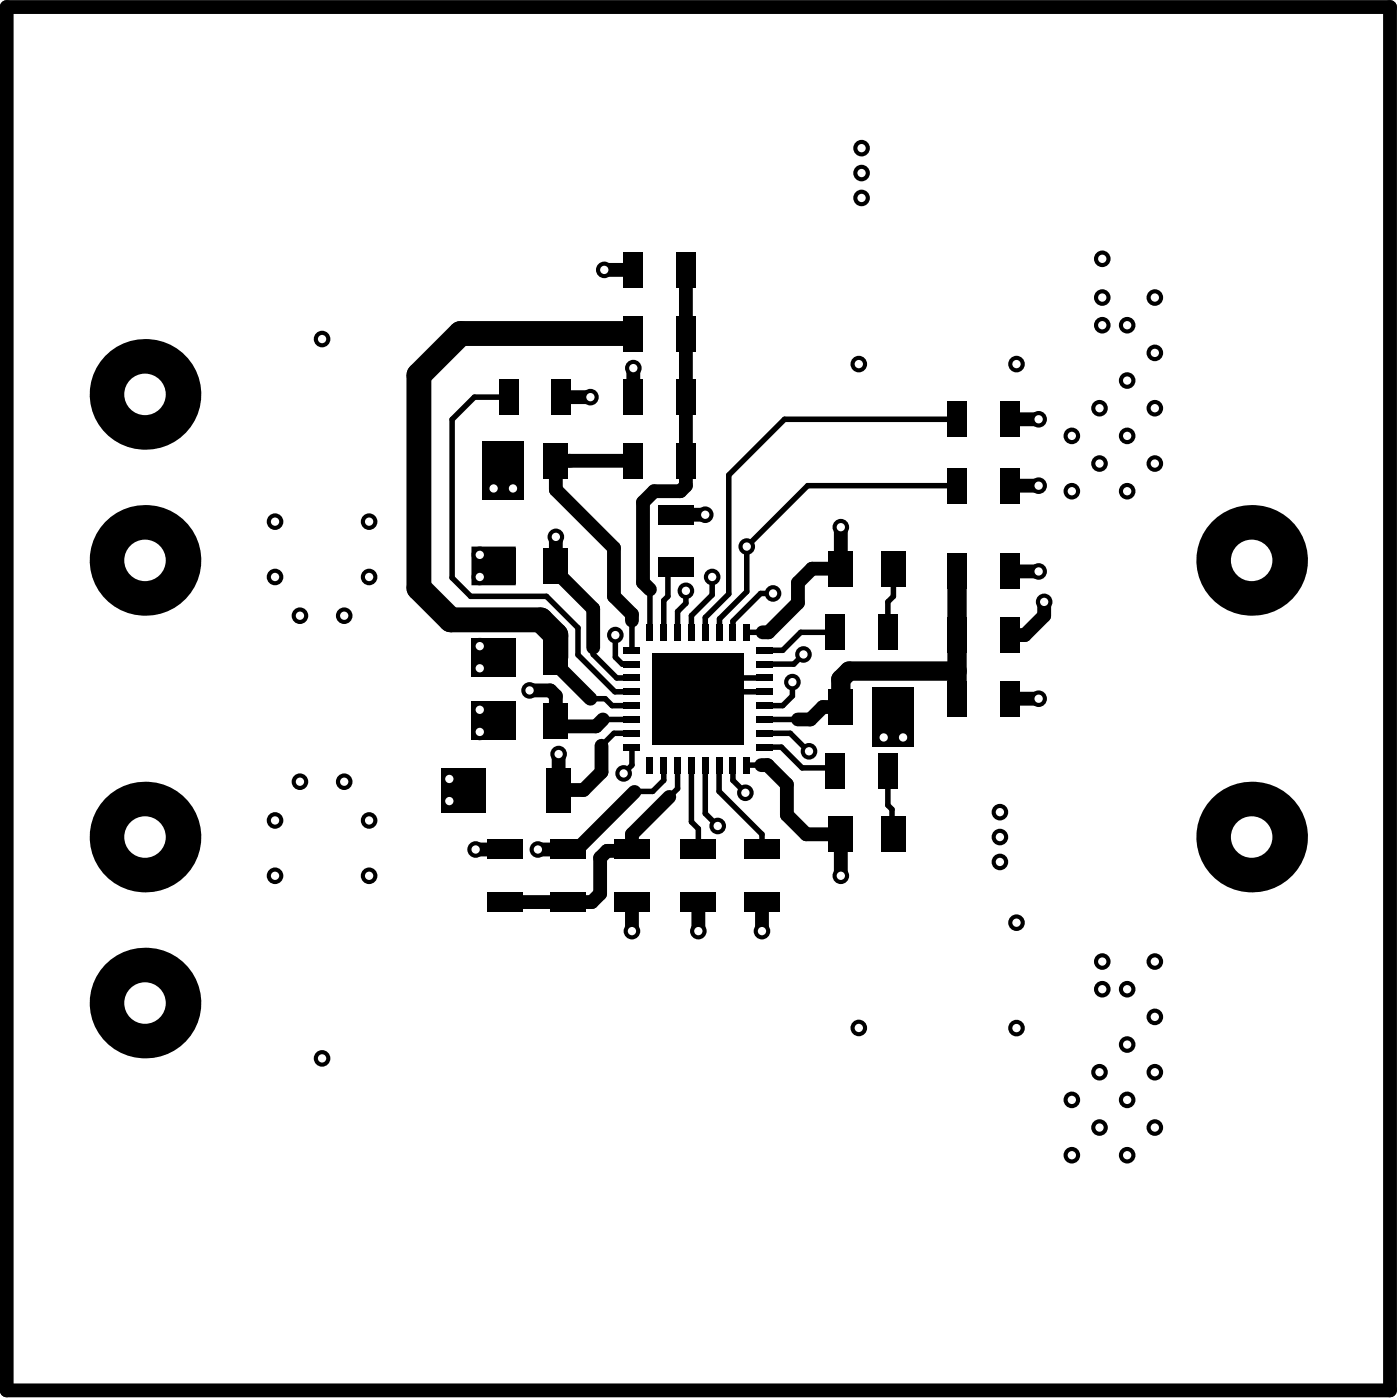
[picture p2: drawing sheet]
<svg xmlns="http://www.w3.org/2000/svg" width="168mm" height="168mm" viewBox="0 0 168 168" stroke-linecap="round" stroke-linejoin="round" font-family="sans-serif">
<g fill="none" stroke="#000" stroke-width="1.7">
<path d="M.8 .8h166.3v166.3h-166.3zM72.6 32.4h3.5M82.4 32.4v26l-.6 .6h-3.2l-1.3 1.4v9.6l.8 .8M67.5 47.7h3.5M75.3 40.1h.8M76.1 55.4h-9.3v3.5l7 7v5.8l2.2 2.1v.8M76.1 44.2v3.5M121.3 58.4h3.5M121.3 50.4h3.5M66.8 64.5v4.2l4.5 4.5v4.6M66.8 79v.8l4.2 4.2M81.3 61.9h3.5"/>
<path d="M101.1 63.4v5h-3.5l-1.7 1.6v2.5l-3.5 3.5h-.7M121.3 68.7h3.5M125.5 72.3v1.7l-2.3 2.3h-1.9M63.7 83h2.4l.7 .7v2.9l.7 .7h4.1l.9-.8M72.3 89.6v3.2l-2.2 2.2h-3v-4.4M76.3 95.2l-7 6.9h-4.6M80.4 95.8l-4.4 4.5v1.8l-.2 .2h-2.8l-.9 .8v4.3l-1 1h-10.4M91.5 92h.8l2.3 2.3v3.7l2.3 2.3h4.2v5M101.1 85h-2.2l-1.5 1.5h-1.5M121.3 84h3.5M57.2 102.1h3.5M76 108.4v3.5"/>
<path d="M83.9 108.4v3.5M91.6 108.4v3.5"/>
</g>
<g fill="#000">
<path d="M56.7 65.7h5.3v4.6h-5.3zM58 53.1h5v6.9h-5zM53 92.3h5.3v5.3h-5.3zM56.7 84.3h5.3v4.7h-5.3zM56.7 76.7h5.3v4.6h-5.3zM104.9 82.7h5v7.1h-5z"/>
<circle cx="82.4" cy="32.4" r=".83"/>
<circle cx="132.5" cy="31.1" r="1"/>
<circle cx="76.1" cy="55.4" r=".83"/>
<circle cx="68.3" cy="108.4" r=".83"/>
</g>
<g fill="none" stroke="#000" stroke-width=".66">
<path d="M61.2 47.7h-4.2l-2.7 2.7v19.1l2.3 2.2h9.1l3.8 3.8v3.2l4.4 4.5h2.1M115 58.4h-17.9l-7.3 7.3v5.4l-3.3 3.3-.1 1.6M115 50.4h-20.7l-6.7 6.7v14.3l-2.8 2.8v1.8M71.3 77.8v.9l2.8 2.8h1.9M74 76.3v2.7l.8 .8h1.2M76 74.6v3.6M78.1 70.8v5.2M81.3 68.2h-.2l-.8 .8v2.7l-.5 .5v3.8M82.4 71v1.5l-1 1v2.5M85.6 69.4v2.1l-2.5 2.5v2M89.8 76h1.9M92.9 71.3h-1.5l-3.3 3.4v1.3"/>
<path d="M96.6 78.7l-1.2 1.1h-3.5M100.4 76h-4.2l-2.1 2.2h-2.2M107.4 68.4v3.3l-.7 .6v3.7M71 84h1.7l.9 .8h2.4M72.5 86.5h3.5M76 88.1h-2.2l-1.5 1.5M76 89.8v2.2l-1 1M79.8 92v1.8l-1.3 1.3h-2.3M81.4 92v2.8l-1 1M83.1 92v6.8l.8 .8v2.5M84.8 83.2l-.9 .8M84.8 83.2h7.1"/>
<path d="M84.8 92v5.8l1.5 1.5M86.4 92v3.1l5.2 5.2v1.8M88.1 92v1.8l1.5 1.5M89.8 92h1.7M91.9 89.8h2l2.5 2.5h3.7l.3 .3M91.9 86.5h4M91.9 88.1h3.1l2.1 2.2h.1M91.9 81.5h-5.5l-1.6 1.7M95.2 82v1.7l-1.1 1.1h-2.2M106.7 92.6v4.2l.5 .5v2.8l.2 .2"/>
</g>
<path d="M115 68.7v15.3M115 80.7h-12.9l-1 1v3.3" fill="none" stroke="#000" stroke-width="2.3"/>
<path d="M75.3 40.1h-19.9l-5 5v25.6l3.8 3.8h10.8l1.8 1.8v2.7" fill="none" stroke="#000" stroke-width="3"/>
<circle cx="132.5" cy="31.1" r=".5" fill="#fff"/>
<circle cx="132.5" cy="35.8" r="1" fill="#000"/>
<circle cx="132.5" cy="35.8" r=".5" fill="#fff"/>
<circle cx="103.2" cy="123.6" r="1" fill="#000"/>
<circle cx="103.2" cy="123.6" r=".5" fill="#fff"/>
<circle cx="132.5" cy="118.9" r="1" fill="#000"/>
<circle cx="132.5" cy="118.9" r=".5" fill="#fff"/>
<circle cx="132.5" cy="115.6" r="1" fill="#000"/>
<circle cx="132.5" cy="115.6" r=".5" fill="#fff"/>
<circle cx="135.5" cy="118.9" r="1" fill="#000"/>
<circle cx="135.5" cy="118.9" r=".5" fill="#fff"/>
<circle cx="138.8" cy="115.6" r="1" fill="#000"/>
<circle cx="138.8" cy="115.6" r=".5" fill="#fff"/>
<circle cx="138.8" cy="122.2" r="1" fill="#000"/>
<circle cx="138.8" cy="122.2" r=".5" fill="#fff"/>
<circle cx="135.5" cy="125.6" r="1" fill="#000"/>
<circle cx="135.5" cy="125.6" r=".5" fill="#fff"/>
<circle cx="138.8" cy="128.9" r="1" fill="#000"/>
<circle cx="138.8" cy="128.9" r=".5" fill="#fff"/>
<circle cx="132.2" cy="128.9" r="1" fill="#000"/>
<circle cx="132.2" cy="128.9" r=".5" fill="#fff"/>
<circle cx="135.5" cy="132.2" r="1" fill="#000"/>
<circle cx="135.5" cy="132.2" r=".5" fill="#fff"/>
<circle cx="138.8" cy="135.5" r="1" fill="#000"/>
<circle cx="138.8" cy="135.5" r=".5" fill="#fff"/>
<circle cx="132.2" cy="135.5" r="1" fill="#000"/>
<circle cx="132.2" cy="135.5" r=".5" fill="#fff"/>
<circle cx="135.5" cy="138.9" r="1" fill="#000"/>
<circle cx="135.5" cy="138.9" r=".5" fill="#fff"/>
<circle cx="128.8" cy="138.9" r="1" fill="#000"/>
<circle cx="128.8" cy="138.9" r=".5" fill="#fff"/>
<circle cx="128.8" cy="132.2" r="1" fill="#000"/>
<circle cx="128.8" cy="132.2" r=".5" fill="#fff"/>
<circle cx="128.8" cy="52.4" r="1" fill="#000"/>
<circle cx="128.8" cy="52.4" r=".5" fill="#fff"/>
<circle cx="128.8" cy="59" r="1" fill="#000"/>
<circle cx="128.8" cy="59" r=".5" fill="#fff"/>
<circle cx="135.5" cy="59" r="1" fill="#000"/>
<circle cx="135.5" cy="59" r=".5" fill="#fff"/>
<circle cx="132.2" cy="55.7" r="1" fill="#000"/>
<circle cx="132.2" cy="55.7" r=".5" fill="#fff"/>
<circle cx="138.8" cy="55.7" r="1" fill="#000"/>
<circle cx="138.8" cy="55.7" r=".5" fill="#fff"/>
<circle cx="135.5" cy="52.4" r="1" fill="#000"/>
<circle cx="135.5" cy="52.4" r=".5" fill="#fff"/>
<circle cx="132.2" cy="49.1" r="1" fill="#000"/>
<circle cx="132.2" cy="49.1" r=".5" fill="#fff"/>
<circle cx="138.8" cy="49.1" r="1" fill="#000"/>
<circle cx="138.8" cy="49.1" r=".5" fill="#fff"/>
<circle cx="135.5" cy="45.7" r="1" fill="#000"/>
<circle cx="135.5" cy="45.7" r=".5" fill="#fff"/>
<circle cx="138.8" cy="42.4" r="1" fill="#000"/>
<circle cx="138.8" cy="42.4" r=".5" fill="#fff"/>
<circle cx="138.8" cy="35.8" r="1" fill="#000"/>
<circle cx="138.8" cy="35.8" r=".5" fill="#fff"/>
<circle cx="135.5" cy="39.1" r="1" fill="#000"/>
<circle cx="135.5" cy="39.1" r=".5" fill="#fff"/>
<circle cx="132.5" cy="39.1" r="1" fill="#000"/>
<circle cx="132.5" cy="39.1" r=".5" fill="#fff"/>
<circle cx="108.5" cy="88.6" r="1" fill="#000"/>
<circle cx="108.5" cy="88.6" r=".5" fill="#fff"/>
<circle cx="106.2" cy="88.6" r="1" fill="#000"/>
<circle cx="106.2" cy="88.6" r=".5" fill="#fff"/>
<circle cx="54" cy="93.6" r="1" fill="#000"/>
<circle cx="54" cy="93.6" r=".5" fill="#fff"/>
<circle cx="54" cy="96.3" r="1" fill="#000"/>
<circle cx="54" cy="96.3" r=".5" fill="#fff"/>
<circle cx="57.7" cy="85.3" r="1" fill="#000"/>
<circle cx="57.7" cy="85.3" r=".5" fill="#fff"/>
<circle cx="57.7" cy="88" r="1" fill="#000"/>
<circle cx="57.7" cy="88" r=".5" fill="#fff"/>
<circle cx="57.7" cy="77.7" r="1" fill="#000"/>
<circle cx="57.7" cy="77.7" r=".5" fill="#fff"/>
<circle cx="57.7" cy="80.3" r="1" fill="#000"/>
<circle cx="57.7" cy="80.3" r=".5" fill="#fff"/>
<circle cx="57.7" cy="69.4" r="1" fill="#000"/>
<circle cx="57.7" cy="69.4" r=".5" fill="#fff"/>
<circle cx="59.3" cy="58.7" r="1" fill="#000"/>
<circle cx="59.3" cy="58.7" r=".5" fill="#fff"/>
<circle cx="61.7" cy="58.7" r="1" fill="#000"/>
<circle cx="61.7" cy="58.7" r=".5" fill="#fff"/>
<circle cx="41.4" cy="94" r="1" fill="#000"/>
<circle cx="41.4" cy="94" r=".5" fill="#fff"/>
<circle cx="44.4" cy="105.3" r="1" fill="#000"/>
<circle cx="44.4" cy="105.3" r=".5" fill="#fff"/>
<circle cx="44.4" cy="98.6" r="1" fill="#000"/>
<circle cx="44.4" cy="98.6" r=".5" fill="#fff"/>
<circle cx="36.1" cy="94" r="1" fill="#000"/>
<circle cx="36.1" cy="94" r=".5" fill="#fff"/>
<circle cx="33.1" cy="98.6" r="1" fill="#000"/>
<circle cx="33.1" cy="98.6" r=".5" fill="#fff"/>
<circle cx="33.1" cy="105.3" r="1" fill="#000"/>
<circle cx="33.1" cy="105.3" r=".5" fill="#fff"/>
<circle cx="44.4" cy="62.7" r="1" fill="#000"/>
<circle cx="44.4" cy="62.7" r=".5" fill="#fff"/>
<circle cx="44.4" cy="69.4" r="1" fill="#000"/>
<circle cx="44.4" cy="69.4" r=".5" fill="#fff"/>
<circle cx="41.4" cy="74" r="1" fill="#000"/>
<circle cx="41.4" cy="74" r=".5" fill="#fff"/>
<circle cx="33.1" cy="69.4" r="1" fill="#000"/>
<circle cx="33.1" cy="69.4" r=".5" fill="#fff"/>
<circle cx="33.1" cy="62.7" r="1" fill="#000"/>
<circle cx="33.1" cy="62.7" r=".5" fill="#fff"/>
<circle cx="36.1" cy="74" r="1" fill="#000"/>
<circle cx="36.1" cy="74" r=".5" fill="#fff"/>
<circle cx="120.2" cy="100.6" r="1" fill="#000"/>
<circle cx="120.2" cy="100.6" r=".5" fill="#fff"/>
<circle cx="120.2" cy="103.6" r="1" fill="#000"/>
<circle cx="120.2" cy="103.6" r=".5" fill="#fff"/>
<circle cx="120.2" cy="97.6" r="1" fill="#000"/>
<circle cx="120.2" cy="97.6" r=".5" fill="#fff"/>
<circle cx="103.6" cy="23.8" r="1" fill="#000"/>
<circle cx="103.6" cy="23.8" r=".5" fill="#fff"/>
<circle cx="103.6" cy="17.8" r="1" fill="#000"/>
<circle cx="103.6" cy="17.8" r=".5" fill="#fff"/>
<circle cx="82.4" cy="71" r="1" fill="#000"/>
<circle cx="82.4" cy="71" r=".5" fill="#fff"/>
<circle cx="92.9" cy="71.3" r="1" fill="#000"/>
<circle cx="92.9" cy="71.3" r=".5" fill="#fff"/>
<circle cx="125.5" cy="72.3" r="1" fill="#000"/>
<circle cx="125.5" cy="72.3" r=".5" fill="#fff"/>
<circle cx="74" cy="76.3" r="1" fill="#000"/>
<circle cx="74" cy="76.3" r=".5" fill="#fff"/>
<circle cx="71" cy="47.7" r="1" fill="#000"/>
<circle cx="71" cy="47.7" r=".5" fill="#fff"/>
<circle cx="67.1" cy="90.6" r="1" fill="#000"/>
<circle cx="67.1" cy="90.6" r=".5" fill="#fff"/>
<circle cx="63.7" cy="83" r="1" fill="#000"/>
<circle cx="63.7" cy="83" r=".5" fill="#fff"/>
<circle cx="57.7" cy="66.7" r="1" fill="#000"/>
<circle cx="57.7" cy="66.7" r=".5" fill="#fff"/>
<circle cx="66.8" cy="64.5" r="1" fill="#000"/>
<circle cx="66.8" cy="64.5" r=".5" fill="#fff"/>
<circle cx="87.6" cy="80.3" r="1" fill="#000"/>
<circle cx="87.6" cy="80.3" r=".5" fill="#fff"/>
<circle cx="80.3" cy="80.3" r="1" fill="#000"/>
<circle cx="80.3" cy="80.3" r=".5" fill="#fff"/>
<circle cx="87.6" cy="87.6" r="1" fill="#000"/>
<circle cx="87.6" cy="87.6" r=".5" fill="#fff"/>
<circle cx="85.6" cy="69.4" r="1" fill="#000"/>
<circle cx="85.6" cy="69.4" r=".5" fill="#fff"/>
<circle cx="38.7" cy="40.8" r="1" fill="#000"/>
<circle cx="38.7" cy="40.8" r=".5" fill="#fff"/>
<circle cx="38.7" cy="127.2" r="1" fill="#000"/>
<circle cx="38.7" cy="127.2" r=".5" fill="#fff"/>
<circle cx="95.2" cy="82" r="1" fill="#000"/>
<circle cx="95.2" cy="82" r=".5" fill="#fff"/>
<circle cx="97.2" cy="90.3" r="1" fill="#000"/>
<circle cx="97.2" cy="90.3" r=".5" fill="#fff"/>
<circle cx="96.6" cy="78.7" r="1" fill="#000"/>
<circle cx="96.6" cy="78.7" r=".5" fill="#fff"/>
<circle cx="89.8" cy="65.7" r="1" fill="#000"/>
<circle cx="89.8" cy="65.7" r=".5" fill="#fff"/>
<circle cx="89.6" cy="95.3" r="1" fill="#000"/>
<circle cx="89.6" cy="95.3" r=".5" fill="#fff"/>
<circle cx="103.2" cy="43.8" r="1" fill="#000"/>
<circle cx="103.2" cy="43.8" r=".5" fill="#fff"/>
<circle cx="122.2" cy="123.6" r="1" fill="#000"/>
<circle cx="122.2" cy="123.6" r=".5" fill="#fff"/>
<circle cx="122.2" cy="110.9" r="1" fill="#000"/>
<circle cx="122.2" cy="110.9" r=".5" fill="#fff"/>
<circle cx="122.2" cy="43.8" r="1" fill="#000"/>
<circle cx="122.2" cy="43.8" r=".5" fill="#fff"/>
<circle cx="103.6" cy="20.8" r="1" fill="#000"/>
<circle cx="103.6" cy="20.8" r=".5" fill="#fff"/>
<circle cx="72.6" cy="32.4" r="1" fill="#000"/>
<circle cx="72.6" cy="32.4" r=".5" fill="#fff"/>
<circle cx="80.3" cy="87.6" r="1" fill="#000"/>
<circle cx="80.3" cy="87.6" r=".5" fill="#fff"/>
<circle cx="84.8" cy="61.9" r="1" fill="#000"/>
<circle cx="84.8" cy="61.9" r=".5" fill="#fff"/>
<circle cx="57.2" cy="102.1" r="1" fill="#000"/>
<circle cx="57.2" cy="102.1" r=".5" fill="#fff"/>
<circle cx="83.9" cy="111.9" r="1" fill="#000"/>
<circle cx="83.9" cy="111.9" r=".5" fill="#fff"/>
<circle cx="76.1" cy="44.2" r="1" fill="#000"/>
<circle cx="76.1" cy="44.2" r=".5" fill="#fff"/>
<circle cx="76" cy="111.9" r="1" fill="#000"/>
<circle cx="76" cy="111.9" r=".5" fill="#fff"/>
<circle cx="91.6" cy="111.9" r="1" fill="#000"/>
<circle cx="91.6" cy="111.9" r=".5" fill="#fff"/>
<circle cx="124.8" cy="68.7" r="1" fill="#000"/>
<circle cx="124.8" cy="68.7" r=".5" fill="#fff"/>
<circle cx="124.8" cy="58.4" r="1" fill="#000"/>
<circle cx="124.8" cy="58.4" r=".5" fill="#fff"/>
<circle cx="124.8" cy="50.4" r="1" fill="#000"/>
<circle cx="124.8" cy="50.4" r=".5" fill="#fff"/>
<circle cx="101.1" cy="63.4" r="1" fill="#000"/>
<circle cx="101.1" cy="63.4" r=".5" fill="#fff"/>
<circle cx="124.8" cy="84" r="1" fill="#000"/>
<circle cx="124.8" cy="84" r=".5" fill="#fff"/>
<circle cx="75" cy="93" r="1" fill="#000"/>
<circle cx="75" cy="93" r=".5" fill="#fff"/>
<circle cx="64.7" cy="102.1" r="1" fill="#000"/>
<circle cx="64.7" cy="102.1" r=".5" fill="#fff"/>
<circle cx="86.3" cy="99.3" r="1" fill="#000"/>
<circle cx="86.3" cy="99.3" r=".5" fill="#fff"/>
<circle cx="101.1" cy="105.3" r="1" fill="#000"/>
<circle cx="101.1" cy="105.3" r=".5" fill="#fff"/>
<circle cx="150.4" cy="67.4" r="6.7" fill="#000"/>
<circle cx="150.4" cy="67.4" r="2.49" fill="#fff"/>
<circle cx="150.4" cy="100.6" r="6.7" fill="#000"/>
<circle cx="150.4" cy="100.6" r="2.49" fill="#fff"/>
<circle cx="17.4" cy="120.6" r="6.7" fill="#000"/>
<circle cx="17.4" cy="120.6" r="2.49" fill="#fff"/>
<circle cx="17.4" cy="100.6" r="6.7" fill="#000"/>
<circle cx="17.4" cy="100.6" r="2.49" fill="#fff"/>
<circle cx="17.4" cy="67.4" r="6.7" fill="#000"/>
<circle cx="17.4" cy="67.4" r="2.49" fill="#fff"/>
<circle cx="17.4" cy="47.4" r="6.7" fill="#000"/>
<circle cx="17.4" cy="47.4" r="2.49" fill="#fff"/>
<g fill="#000">
<path d="M75 30.3h2.3v4.3h-2.3z" fill-rule="evenodd"/>
<path d="M81.3 30.3h2.3v4.3h-2.3z" fill-rule="evenodd"/>
<path d="M60 45.6h2.3v4.3h-2.3z" fill-rule="evenodd"/>
<path d="M59 53.2h3v4.3h-3z" fill-rule="evenodd"/>
<path d="M66.3 45.6h2.3v4.3h-2.3z" fill-rule="evenodd"/>
<path d="M65.3 53.2h3v4.3h-3z" fill-rule="evenodd"/>
<path d="M75 45.6h2.3v4.3h-2.3z" fill-rule="evenodd"/>
<path d="M75 37.9h2.3v4.3h-2.3z" fill-rule="evenodd"/>
<path d="M75 53.2h2.3v4.3h-2.3z" fill-rule="evenodd"/>
<path d="M81.3 45.6h2.3v4.3h-2.3z" fill-rule="evenodd"/>
<path d="M81.3 37.9h2.3v4.3h-2.3z" fill-rule="evenodd"/>
<path d="M81.3 53.2h2.3v4.3h-2.3z" fill-rule="evenodd"/>
<path d="M113.9 48.2h2.3v4.4h-2.3z" fill-rule="evenodd"/>
<path d="M113.9 56.2h2.3v4.3h-2.3z" fill-rule="evenodd"/>
<path d="M120.2 48.2h2.3v4.4h-2.3z" fill-rule="evenodd"/>
<path d="M120.2 56.2h2.3v4.3h-2.3z" fill-rule="evenodd"/>
<path d="M59 65.9h3v4.3h-3z" fill-rule="evenodd"/>
<path d="M65.3 65.9h3v4.3h-3z" fill-rule="evenodd"/>
<path d="M75 77.8h2v.7h-2z" fill-rule="evenodd"/>
<path d="M77.7 75h.8v2h-.8z" fill-rule="evenodd"/>
<path d="M79.1 67h4.3v2.4h-4.3z" fill-rule="evenodd"/>
<path d="M79.1 60.7h4.3v2.3h-4.3z" fill-rule="evenodd"/>
<path d="M79.4 75h.8v2h-.8z" fill-rule="evenodd"/>
<path d="M81.1 75h.7v2h-.7z" fill-rule="evenodd"/>
<path d="M82.7 75h.8v2h-.8z" fill-rule="evenodd"/>
<path d="M84.4 75h.8v2h-.8z" fill-rule="evenodd"/>
<path d="M86.1 75h.7v2h-.7z" fill-rule="evenodd"/>
<path d="M87.7 75h.8v2h-.8z" fill-rule="evenodd"/>
<path d="M89.4 75h.7v2h-.7z" fill-rule="evenodd"/>
<path d="M90.9 77.8h2v.7h-2z" fill-rule="evenodd"/>
<path d="M99.2 73.8h2.4v4.4h-2.4z" fill-rule="evenodd"/>
<path d="M99.6 66.2h3v4.3h-3z" fill-rule="evenodd"/>
<path d="M105.6 73.8h2.3v4.4h-2.3z" fill-rule="evenodd"/>
<path d="M105.9 66.2h3v4.3h-3z" fill-rule="evenodd"/>
<path d="M113.9 66.5h2.3v4.3h-2.3z" fill-rule="evenodd"/>
<path d="M113.9 74.2h2.3v4.3h-2.3z" fill-rule="evenodd"/>
<path d="M120.2 66.5h2.3v4.3h-2.3z" fill-rule="evenodd"/>
<path d="M120.2 74.2h2.3v4.3h-2.3z" fill-rule="evenodd"/>
<path d="M55.3 92.3h3v5.3h-3z" fill-rule="evenodd"/>
<path d="M59 84.5h3v4.3h-3z" fill-rule="evenodd"/>
<path d="M59 76.8h3v4.4h-3z" fill-rule="evenodd"/>
<path d="M65.3 84.5h3v4.3h-3z" fill-rule="evenodd"/>
<path d="M65.6 92.3h3v5.3h-3z" fill-rule="evenodd"/>
<path d="M65.3 76.8h3v4.4h-3z" fill-rule="evenodd"/>
<path d="M75 89.4h2v.8h-2z" fill-rule="evenodd"/>
<path d="M75 87.8h2v.7h-2z" fill-rule="evenodd"/>
<path d="M75 86.1h2v.8h-2z" fill-rule="evenodd"/>
<path d="M75 82.8h2v.7h-2z" fill-rule="evenodd"/>
<path d="M75 81.1h2v.8h-2z" fill-rule="evenodd"/>
<path d="M75 79.4h2v.8h-2z" fill-rule="evenodd"/>
<path d="M75 84.4h2v.8h-2z" fill-rule="evenodd"/>
<path d="M77.7 91h.8v2h-.8z" fill-rule="evenodd"/>
<path d="M78.5 78.5h10.9v11h-10.9z" fill-rule="evenodd"/>
<path d="M79.4 91h.8v2h-.8z" fill-rule="evenodd"/>
<path d="M81.1 91h.7v2h-.7z" fill-rule="evenodd"/>
<path d="M82.7 91h.8v2h-.8z" fill-rule="evenodd"/>
<path d="M84.4 91h.8v2h-.8z" fill-rule="evenodd"/>
<path d="M86.1 91h.7v2h-.7z" fill-rule="evenodd"/>
<path d="M87.7 91h.8v2h-.8z" fill-rule="evenodd"/>
<path d="M89.4 91h.7v2h-.7z" fill-rule="evenodd"/>
<path d="M90.9 86.1h2v.8h-2z" fill-rule="evenodd"/>
<path d="M90.9 87.8h2v.7h-2z" fill-rule="evenodd"/>
<path d="M90.9 89.4h2v.8h-2z" fill-rule="evenodd"/>
<path d="M90.9 79.4h2v.8h-2z" fill-rule="evenodd"/>
<path d="M90.9 81.1h2v.8h-2z" fill-rule="evenodd"/>
<path d="M90.9 82.8h2v.7h-2z" fill-rule="evenodd"/>
<path d="M90.9 84.4h2v.8h-2z" fill-rule="evenodd"/>
<path d="M99.6 98.1h3v4.3h-3z" fill-rule="evenodd"/>
<path d="M99.2 90.5h2.4v4.3h-2.4z" fill-rule="evenodd"/>
<path d="M99.6 82.8h3v4.3h-3z" fill-rule="evenodd"/>
<path d="M105.9 98.1h3v4.3h-3z" fill-rule="evenodd"/>
<path d="M105.6 90.5h2.3v4.3h-2.3z" fill-rule="evenodd"/>
<path d="M105.9 82.8h3v4.3h-3z" fill-rule="evenodd"/>
<path d="M113.9 81.8h2.3v4.3h-2.3z" fill-rule="evenodd"/>
<path d="M120.2 81.8h2.3v4.3h-2.3z" fill-rule="evenodd"/>
<path d="M58.5 107.3h4.3v2.3h-4.3z" fill-rule="evenodd"/>
<path d="M58.5 100.9h4.3v2.4h-4.3z" fill-rule="evenodd"/>
<path d="M66.1 107.3h4.4v2.3h-4.4z" fill-rule="evenodd"/>
<path d="M66.1 100.9h4.4v2.4h-4.4z" fill-rule="evenodd"/>
<path d="M73.8 107.3h4.3v2.3h-4.3z" fill-rule="evenodd"/>
<path d="M73.8 100.9h4.3v2.4h-4.3z" fill-rule="evenodd"/>
<path d="M81.8 107.3h4.3v2.3h-4.3z" fill-rule="evenodd"/>
<path d="M81.8 100.9h4.3v2.4h-4.3z" fill-rule="evenodd"/>
<path d="M89.4 107.3h4.3v2.3h-4.3z" fill-rule="evenodd"/>
<path d="M89.4 100.9h4.3v2.4h-4.3z" fill-rule="evenodd"/>
</g>
</svg>
